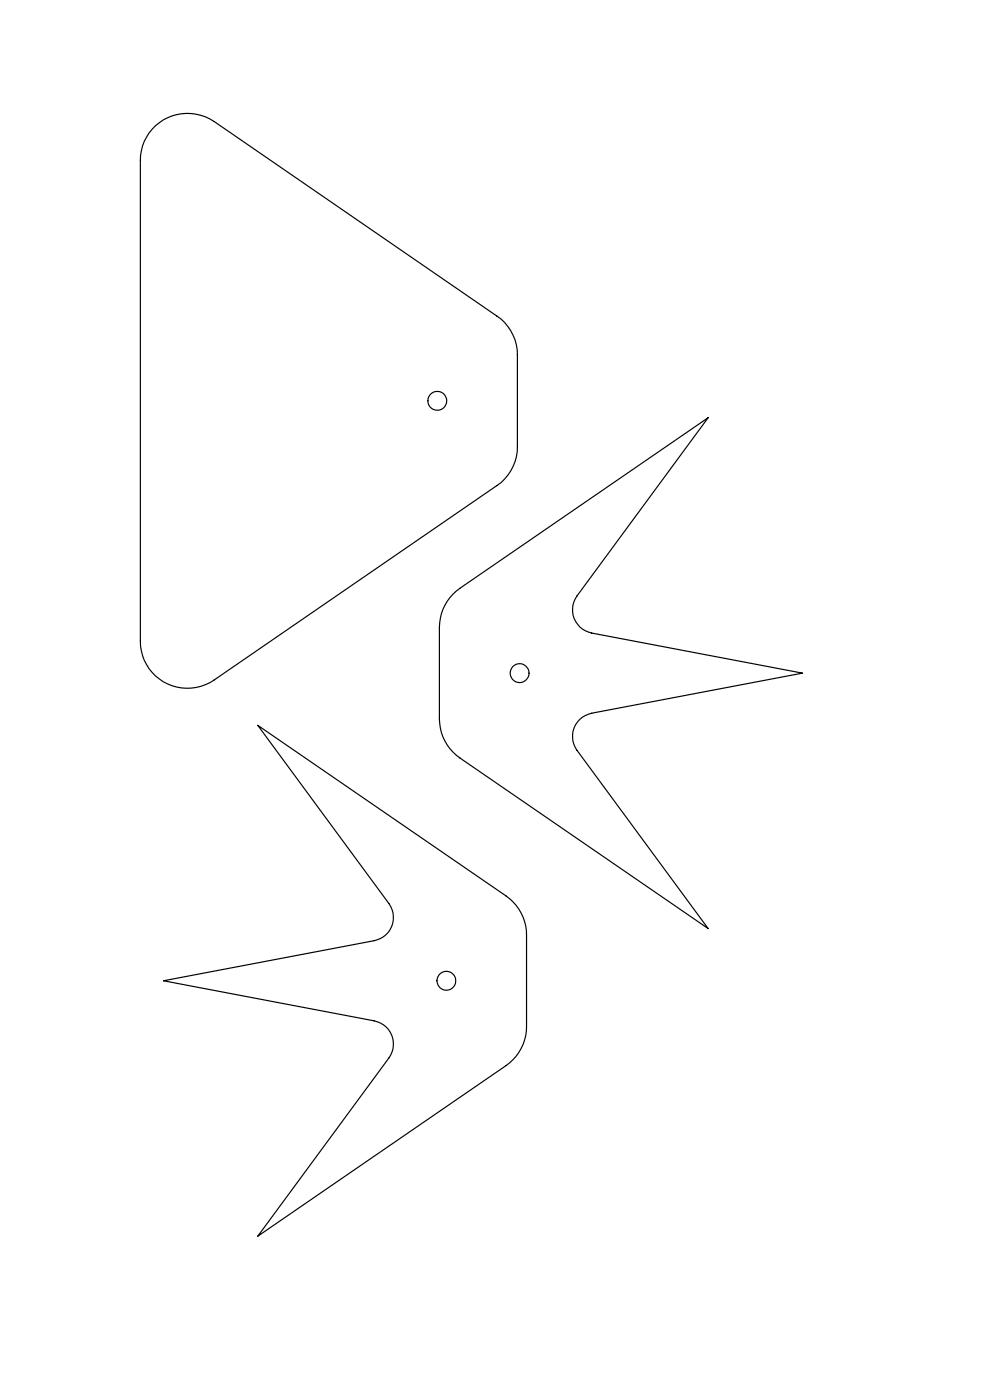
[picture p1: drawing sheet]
<svg xmlns="http://www.w3.org/2000/svg" width="210mm" height="297mm" viewBox="0 0 210 297" stroke-linecap="round" stroke-linejoin="round" font-family="sans-serif">
<g fill="none" stroke="#000" stroke-width=".25">
<path d="M33 26.7a10.1 10.1 0 0 1 12.4-.9l60 41.3a9.9 9.9 0 0 1 4.3 8.2v19.5a10 10 0 0 1-4.3 8.2l-60 41.2a10 10 0 0 1-15.6-8.2v-102a9.8 9.8 0 0 1 3.2-7.3zM96.1 126.1l1.4-1.3 52.7-36.2-27.8 37.8a5 5 0 0 0 3.1 7.9l44.7 8.5-44.7 8.5a5 5 0 0 0-3.1 7.9l27.8 37.8-52.7-36.2a10.1 10.1 0 0 1-4.3-8.3v-19.4a9.9 9.9 0 0 1 2.9-7zM54.7 153.9l52.7 36.2a10.1 10.1 0 0 1 4.3 8.2v19.5a10.1 10.1 0 0 1-4.3 8.3l-52.7 36.2 27.8-37.8a5 5 0 0 0-3.1-7.9l-44.7-8.5 44.7-8.5a5 5 0 0 0 3.1-7.9z"/>
<circle cx="92.8" cy="85" r="2"/>
<circle cx="110.2" cy="142.8" r="2"/>
<circle cx="94.7" cy="208.1" r="2.01"/>
</g>
</svg>
